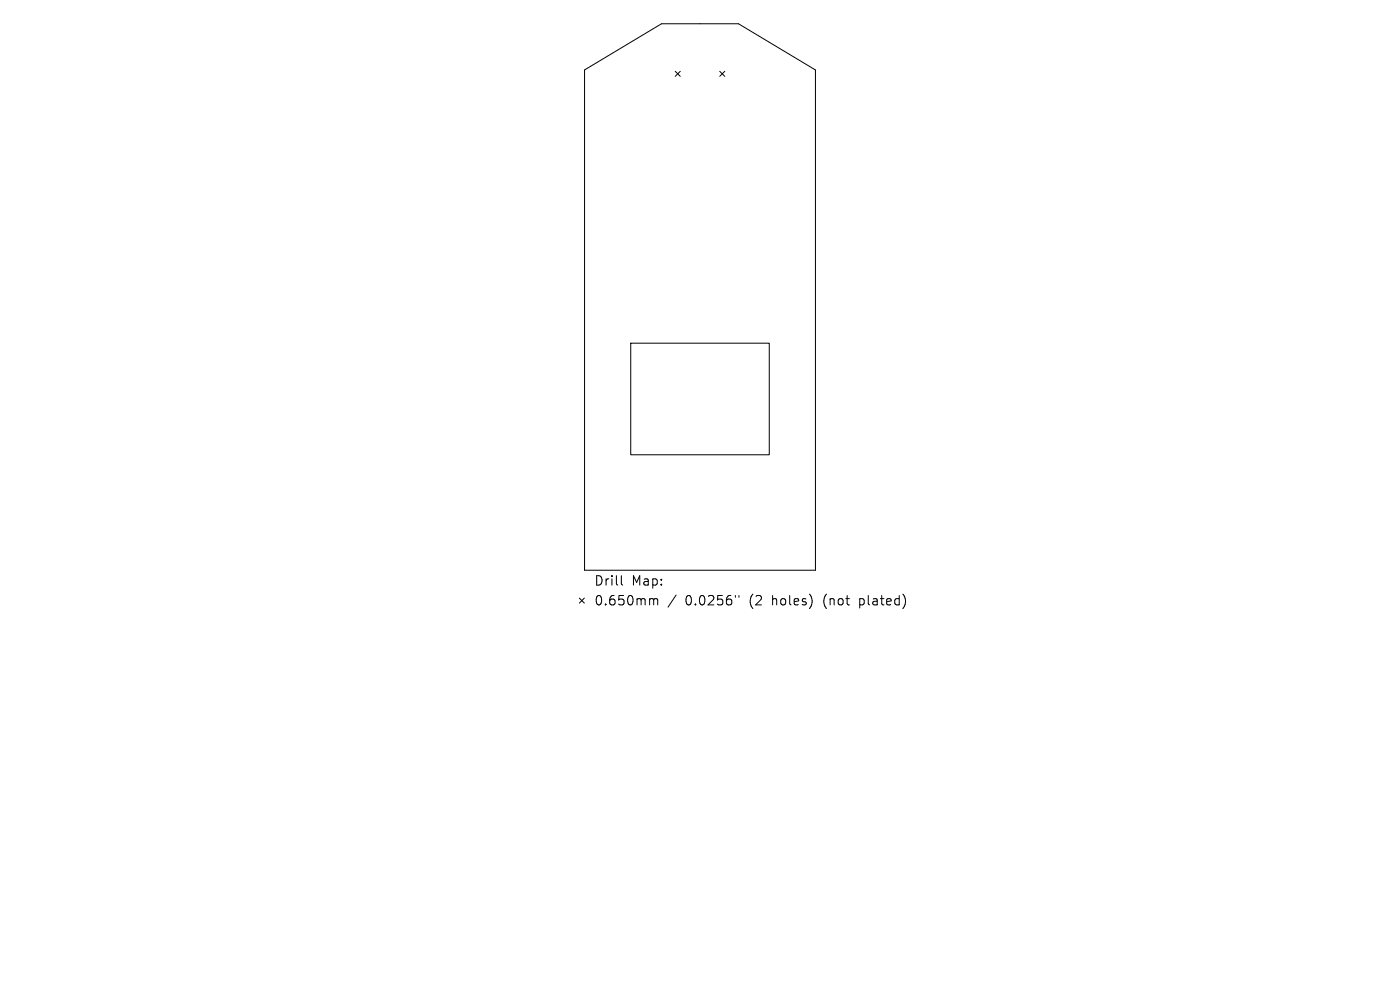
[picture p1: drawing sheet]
<svg xmlns="http://www.w3.org/2000/svg" width="297mm" height="210mm" viewBox="0 0 297 210" stroke-linecap="round" stroke-linejoin="round" font-family="sans-serif">
<defs><g id="words">
<g font-size="2.8">
<text x="126" y="124.5">Drill</text>
<text x="134" y="124.5">Map:</text>
<text x="126" y="128.7">0.650mm</text>
<text x="145.4" y="128.7">0.0256&quot;</text>
<text x="159.1" y="128.7">(2</text>
<text x="164.1" y="128.7">holes)</text>
<text x="175.2" y="128.7">(not</text>
<text x="183" y="128.7">plated)</text>
</g>
</g></defs>
<g fill="none" stroke="#000" stroke-width=".21">
<path d="M124 14.8l16.3-9.8h16.4l16.3 9.8v106.2h-49zM143.3 15.1l1 1.1M144.3 15.1l-1 1.1M152.7 15.1l1.1 1.1M153.8 15.1l-1.1 1.1M133.8 72.8h29.4v23.7h-29.4zM122.9 126.9l1.1 1M124 126.9l-1.1 1M131.8 122.1v1.7l.3 .3M138.1 127l.5 .1 .1 .2M138.7 127.3l.3-.3 .4 .1 .1 1.2M138.7 127.3v1"/>
<path d="M143.4 126.2l-1.7 2.6M156 126.3v.4M156.8 126.3v.4"/>
</g>
<use href="#words"/>
</svg>
